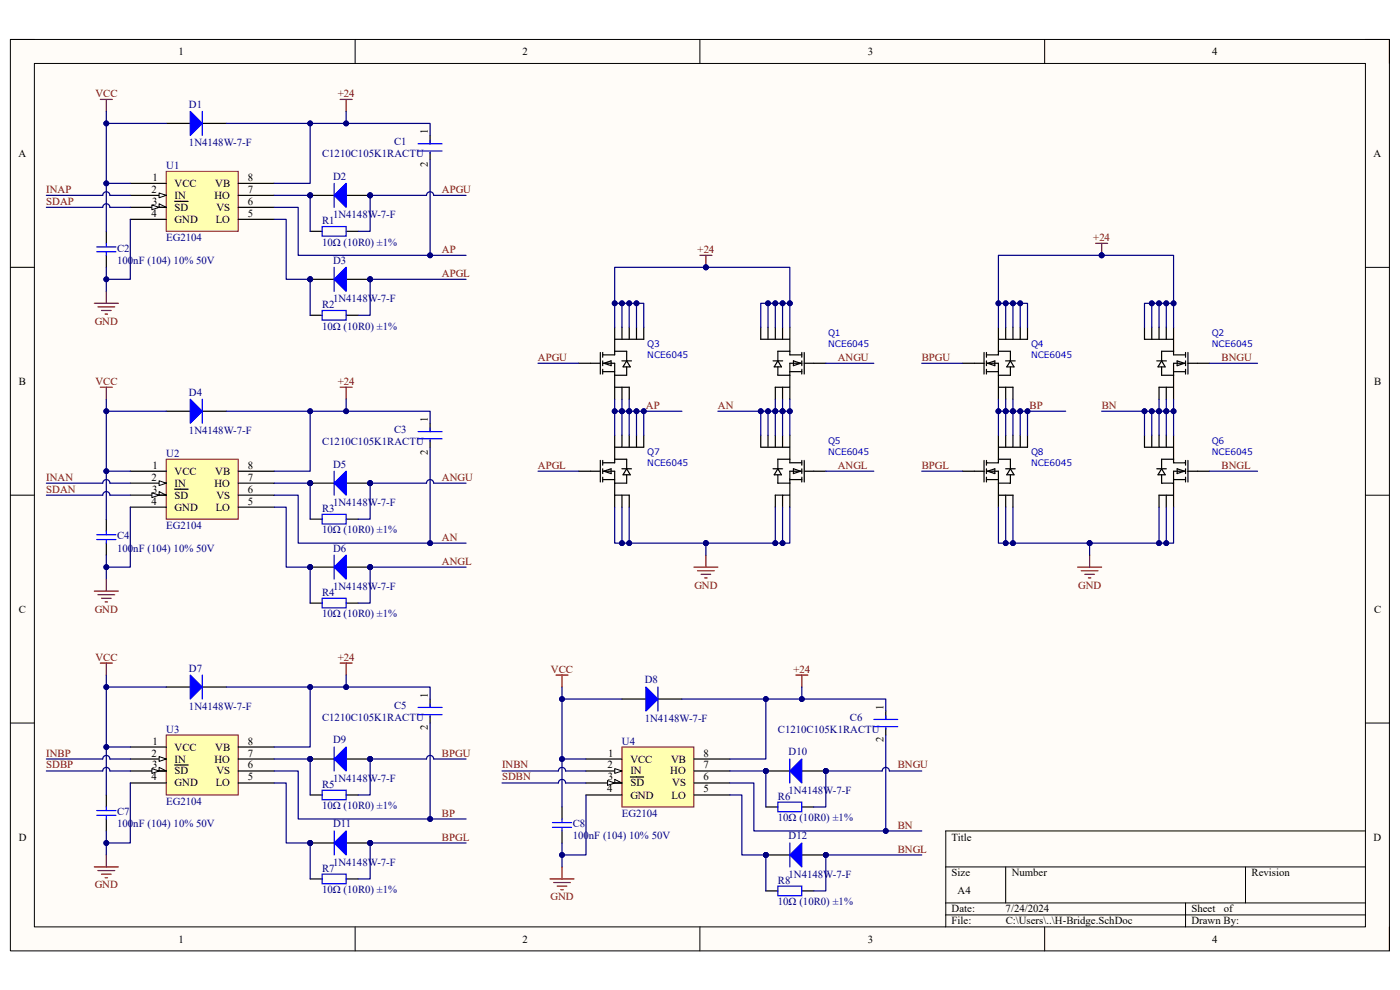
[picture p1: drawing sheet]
<svg xmlns="http://www.w3.org/2000/svg" width="297mm" height="210mm" viewBox="0 0 297 210" stroke-linecap="round" stroke-linejoin="round" font-family="sans-serif">
<defs><g id="words">
<g font-size="2.3">
<text x="37.9" y="11.7">1</text>
<text x="110.9" y="11.7">2</text>
<text x="184.1" y="11.7">3</text>
<text x="257.1" y="11.7">4</text>
<text x="90.8" y="28.4" transform="rotate(-90 90.8 28.4)">1</text>
<text x="3.9" y="33.3">A</text>
<text x="90.8" y="35.4" transform="rotate(-90 90.8 35.4)">2</text>
<text x="291.4" y="33.3">A</text>
<text x="32.2" y="40.9">2</text>
<text x="32.4" y="38.4">1</text>
<text x="37" y="39.7">VCC</text>
<text x="45.7" y="39.7">VB</text>
<text x="52.6" y="40.9">7</text>
<text x="52.6" y="38.4">8</text>
<text x="32.2" y="46">4</text>
<text x="32.3" y="43.5">3</text>
<text x="37" y="42.2">IN</text>
<text x="37" y="44.7">SD</text>
<text x="37" y="47.3">GND</text>
<text x="45.5" y="42.2">HO</text>
<text x="45.8" y="47.3">LO</text>
<text x="45.9" y="44.7">VS</text>
<text x="52.6" y="46">5</text>
<text x="52.6" y="43.5">6</text>
<text x="4" y="81.6">B</text>
<text x="291.5" y="81.6">B</text>
<text x="90.8" y="89.5" transform="rotate(-90 90.8 89.5)">1</text>
<text x="32.2" y="102">2</text>
<text x="32.4" y="99.4">1</text>
<text x="37" y="100.7">VCC</text>
<text x="45.7" y="100.7">VB</text>
<text x="52.6" y="102">7</text>
<text x="52.6" y="99.4">8</text>
<text x="90.8" y="96.4" transform="rotate(-90 90.8 96.4)">2</text>
<text x="32.2" y="107.1">4</text>
<text x="32.3" y="104.5">3</text>
<text x="37" y="103.3">IN</text>
<text x="37" y="105.8">SD</text>
<text x="45.5" y="103.3">HO</text>
<text x="45.9" y="105.8">VS</text>
<text x="52.6" y="107.1">5</text>
<text x="52.6" y="104.5">6</text>
<text x="37" y="108.3">GND</text>
<text x="45.8" y="108.3">LO</text>
<text x="4" y="130">C</text>
<text x="291.5" y="130">C</text>
<text x="90.8" y="148" transform="rotate(-90 90.8 148)">1</text>
<text x="90.8" y="154.9" transform="rotate(-90 90.8 154.9)">2</text>
<text x="187.4" y="150.6" transform="rotate(-90 187.4 150.6)">1</text>
<text x="32.2" y="160.5">2</text>
<text x="32.4" y="157.9">1</text>
<text x="37" y="159.2">VCC</text>
<text x="37" y="161.8">IN</text>
<text x="45.5" y="161.8">HO</text>
<text x="45.7" y="159.2">VB</text>
<text x="52.6" y="160.5">7</text>
<text x="52.6" y="157.9">8</text>
<text x="129" y="160.5">1</text>
<text x="133.7" y="161.8">VCC</text>
<text x="142.4" y="161.8">VB</text>
<text x="149.2" y="160.5">8</text>
<text x="187.4" y="157.5" transform="rotate(-90 187.4 157.5)">2</text>
<text x="32.2" y="165.6">4</text>
<text x="32.3" y="163">3</text>
<text x="37" y="164.3">SD</text>
<text x="37" y="166.8">GND</text>
<text x="45.8" y="166.8">LO</text>
<text x="45.9" y="164.3">VS</text>
<text x="52.6" y="165.6">5</text>
<text x="52.6" y="163">6</text>
<text x="128.9" y="163">2</text>
<text x="128.9" y="165.6">3</text>
<text x="133.7" y="164.3">IN</text>
<text x="133.7" y="166.8">SD</text>
<text x="142.2" y="164.3">HO</text>
<text x="142.6" y="166.8">VS</text>
<text x="149.2" y="165.6">6</text>
<text x="149.2" y="163">7</text>
<text x="128.8" y="168.1">4</text>
<text x="133.7" y="169.4">GND</text>
<text x="142.5" y="169.4">LO</text>
<text x="149.2" y="168.1">5</text>
<text x="4" y="178.3">D</text>
<text x="201.9" y="178.3">Title</text>
<text x="291.4" y="178.3">D</text>
<text x="201.9" y="185.9">Size</text>
<text x="214.6" y="185.9">Number</text>
<text x="265.5" y="185.9">Revision</text>
<text x="203.2" y="189.7">A4</text>
<text x="201.9" y="193.5">Date:</text>
<text x="201.9" y="196.1">File:</text>
<text x="213.3" y="193.5">7/24/2024</text>
<text x="213.4" y="196.1">C:\Users\..\H-Bridge.SchDoc</text>
<text x="252.8" y="196.1">Drawn By:</text>
<text x="252.8" y="193.5">Sheet</text>
<text x="259.6" y="193.5">of</text>
<text x="37.9" y="199.9">1</text>
<text x="110.9" y="199.9">2</text>
<text x="184.1" y="199.9">3</text>
<text x="257.1" y="199.9">4</text>
</g>
<g font-size="2.3" fill="#800000">
<text x="20.2" y="20.6">VCC</text>
<text x="71.7" y="20.6">+24</text>
<text x="9.8" y="40.9">INAP</text>
<text x="93.8" y="40.9">APGU</text>
<text x="9.8" y="43.5">SDAP</text>
<text x="93.8" y="53.6">AP</text>
<text x="148" y="53.6">+24</text>
<text x="231.9" y="51.1">+24</text>
<text x="93.8" y="58.7">APGL</text>
<text x="20.1" y="68.9">GND</text>
<text x="114.1" y="76.5">APGU</text>
<text x="177.8" y="76.5">ANGU</text>
<text x="195.5" y="76.5">BPGU</text>
<text x="259.2" y="76.5">BNGU</text>
<text x="20.2" y="81.6">VCC</text>
<text x="71.7" y="81.6">+24</text>
<text x="137" y="86.7">AP</text>
<text x="152.3" y="86.7">AN</text>
<text x="218.4" y="86.7">BP</text>
<text x="233.7" y="86.7">BN</text>
<text x="9.8" y="102">INAN</text>
<text x="93.8" y="102">ANGU</text>
<text x="114.1" y="99.4">APGL</text>
<text x="177.8" y="99.4">ANGL</text>
<text x="195.5" y="99.4">BPGL</text>
<text x="259.2" y="99.4">BNGL</text>
<text x="9.8" y="104.5">SDAN</text>
<text x="93.8" y="114.7">AN</text>
<text x="93.8" y="119.8">ANGL</text>
<text x="147.3" y="124.9">GND</text>
<text x="228.7" y="124.9">GND</text>
<text x="20.1" y="130">GND</text>
<text x="20.2" y="140.1">VCC</text>
<text x="71.7" y="140.1">+24</text>
<text x="116.9" y="142.7">VCC</text>
<text x="168.4" y="142.7">+24</text>
<text x="9.8" y="160.5">INBP</text>
<text x="93.8" y="160.5">BPGU</text>
<text x="9.8" y="163">SDBP</text>
<text x="106.5" y="163">INBN</text>
<text x="106.5" y="165.6">SDBN</text>
<text x="190.5" y="163">BNGU</text>
<text x="93.8" y="173.2">BP</text>
<text x="93.8" y="178.3">BPGL</text>
<text x="190.5" y="175.8">BN</text>
<text x="190.5" y="180.8">BNGL</text>
<text x="20.1" y="188.5">GND</text>
<text x="116.8" y="191">GND</text>
</g>
<g font-size="2.3" fill="#000080">
<text x="40.1" y="22.9">D1</text>
<text x="35.3" y="35.9">U1</text>
<text x="40.1" y="31">1N4148W-7-F</text>
<text x="68.3" y="33.3">C1210C105K1RACTU</text>
<text x="83.6" y="30.7">C1</text>
<text x="70.7" y="38.1">D2</text>
<text x="68.3" y="47.5">R1</text>
<text x="70.7" y="46.3">1N4148W-7-F</text>
<text x="24.8" y="53.4">C2</text>
<text x="35.3" y="51.1">EG2104</text>
<text x="68.3" y="52.1">10Ω (10R0) ±1%</text>
<text x="24.8" y="55.9">100nF (104) 10% 50V</text>
<text x="70.7" y="55.9">D3</text>
<text x="68.3" y="65.4">R2</text>
<text x="70.7" y="64.1">1N4148W-7-F</text>
<text x="68.3" y="69.9">10Ω (10R0) ±1%</text>
<text x="40.1" y="83.9">D4</text>
<text x="40.1" y="92.1">1N4148W-7-F</text>
<text x="68.3" y="94.4">C1210C105K1RACTU</text>
<text x="83.6" y="91.8">C3</text>
<text x="35.3" y="96.9">U2</text>
<text x="70.7" y="99.2">D5</text>
<text x="70.7" y="107.3">1N4148W-7-F</text>
<text x="35.3" y="112.1">EG2104</text>
<text x="68.3" y="108.6">R3</text>
<text x="68.3" y="113.2">10Ω (10R0) ±1%</text>
<text x="24.8" y="114.4">C4</text>
<text x="24.8" y="117">100nF (104) 10% 50V</text>
<text x="70.7" y="117">D6</text>
<text x="70.7" y="125.1">1N4148W-7-F</text>
<text x="68.3" y="126.4">R4</text>
<text x="68.3" y="131">10Ω (10R0) ±1%</text>
<text x="40.1" y="142.5">D7</text>
<text x="136.8" y="145">D8</text>
<text x="35.3" y="155.4">U3</text>
<text x="40.1" y="150.6">1N4148W-7-F</text>
<text x="68.3" y="152.9">C1210C105K1RACTU</text>
<text x="83.6" y="150.3">C5</text>
<text x="136.8" y="153.1">1N4148W-7-F</text>
<text x="165" y="155.4">C1210C105K1RACTU</text>
<text x="180.3" y="152.9">C6</text>
<text x="70.7" y="157.7">D9</text>
<text x="132" y="157.9">U4</text>
<text x="167.3" y="160.2">D10</text>
<text x="68.3" y="167.1">R5</text>
<text x="70.7" y="165.8">1N4148W-7-F</text>
<text x="24.8" y="173">C7</text>
<text x="35.3" y="170.7">EG2104</text>
<text x="68.3" y="171.7">10Ω (10R0) ±1%</text>
<text x="132" y="173.2">EG2104</text>
<text x="165" y="169.7">R6</text>
<text x="167.3" y="168.4">1N4148W-7-F</text>
<text x="24.8" y="175.5">100nF (104) 10% 50V</text>
<text x="70.7" y="175.5">D11</text>
<text x="121.5" y="175.5">C8</text>
<text x="121.5" y="178.1">100nF (104) 10% 50V</text>
<text x="165" y="174.2">10Ω (10R0) ±1%</text>
<text x="167.3" y="178.1">D12</text>
<text x="68.3" y="184.9">R7</text>
<text x="70.7" y="183.6">1N4148W-7-F</text>
<text x="68.3" y="189.5">10Ω (10R0) ±1%</text>
<text x="165" y="187.5">R8</text>
<text x="167.3" y="186.2">1N4148W-7-F</text>
<text x="165" y="192">10Ω (10R0) ±1%</text>
</g>
<g font-size="1.9" fill="#00f">
<text x="175.7" y="71.3">Q1</text>
<text x="257.1" y="71.3">Q2</text>
<text x="137.3" y="73.6">Q3</text>
<text x="137.3" y="75.9">NCE6045</text>
<text x="175.7" y="73.6">NCE6045</text>
<text x="218.7" y="73.6">Q4</text>
<text x="218.7" y="75.9">NCE6045</text>
<text x="257.1" y="73.6">NCE6045</text>
<text x="175.7" y="94.2">Q5</text>
<text x="257.1" y="94.2">Q6</text>
<text x="137.3" y="96.5">Q7</text>
<text x="137.3" y="98.8">NCE6045</text>
<text x="175.7" y="96.5">NCE6045</text>
<text x="218.7" y="96.5">Q8</text>
<text x="218.7" y="98.8">NCE6045</text>
<text x="257.1" y="96.5">NCE6045</text>
</g>
</g></defs>
<path d="M2.2 8.4h292.6v193.3h-292.6z" fill-rule="evenodd" fill="#fffcf8"/>
<path d="M2.2 8.4h292.6v193.3h-292.6z" fill="none" stroke="#000" stroke-width=".21"/>
<path d="M7.3 13.5h282.4v183.1h-282.4z" fill-rule="evenodd" fill="#fffcf8"/>
<g fill="none" stroke="#000" stroke-width=".21">
<path d="M2.2 8.4h5.1M7.3 13.5h282.4v183.1h-282.4zM75.3 8.4v5.1M148.5 8.4v5.1M221.6 8.4v5.1M289.7 8.4h5.1v5.1M2.2 56.7h5.1M289.7 56.7h5.1M2.2 105h5.1M289.7 105.1h5.1M2.2 153.4h5.1M289.7 153.4h5.1"/>
<path d="M289.7 176.3h-89.1v20.3M75.3 196.6v5.1M148.5 196.6v5.1M200.6 183.9h89.1M200.6 191.5h89.1M200.6 194.1h89.1M213.4 183.9v7.6M221.6 196.6v5.1M251.5 191.5v5.1M264.2 183.9v7.6M294.8 196.6v5.1"/>
</g>
<g fill="none" stroke="#000" stroke-width=".25">
<path d="M122.8 100h4.6M127.4 97.7v4.5M127.9 100h2.5v7.6M127.9 97.7v1M127.9 99.4v1.1M128.1 100l1.5-.6v1.1zM130.4 92.3v5.9h-2.5M130.4 97.4h2.5v2M131.9 99.4h2.1M131.9 92.3v2.6M132.9 99.4l.8 1.3h-1.5zM133.5 92.3v2.6"/>
<path d="M135 92.3v2.6M136.6 92.3v2.6h-6.1M161.4 92.3v2.6h6.1M162.9 92.3v2.6M164 99.4h2M164.5 92.3v2.6M165 99.4l.8 1.3h-1.5zM166 92.3v2.6M167.6 92.3v5.9h2.5M167.6 97.4h-2.6v2M168.3 99.4l1.6 .6-1.6 .5zM170.1 100h-2.5v7.6"/>
<path d="M170.1 97.7v1M170.1 99.4v1.1M170.6 100h4.6M170.6 97.7v4.5M127.9 101.7h2.5M127.9 101.2v1M130.5 105h3v2.6M131.9 105v2.6M132.9 100.7v1.8h-2.5M165 100.7v1.8h2.6M166 105v2.6M167.5 105h-3.1l.1 2.6"/>
<path d="M167.6 101.7h2.5M170.1 101.2v1"/>
</g>
<path d="M148.5 54.2h2.5M149.8 54.2v2.5M149.8 117.8v2.5M147.2 120.3h5.1M148 121.1h3.5M148.7 121.8h2.1M149.5 122.6h.5" fill="none" stroke="#800000" stroke-width=".25"/>
<circle cx="149.8" cy="56.7" r=".51" fill="#000080"/>
<circle cx="149.8" cy="56.7" r=".51" fill="none" stroke="#000080" stroke-width=".21"/>
<g fill="none" stroke="#000" stroke-width=".25">
<path d="M122.8 77.1h4.6M127.4 74.8v4.5M127.9 77.1h2.5v7.6M127.9 78.8h2.5M127.9 74.8v1M127.9 76.6v1M127.9 78.3v1M128.1 77.1l1.5-.5v1zM130.4 69.4v5.9h-2.5M130.4 74.5h2.5v2.1M131.9 76.6h2.1M131.9 69.4v2.6"/>
<path d="M132.9 76.6l.8 1.2h-1.5zM132.9 77.8v1.8h-2.5M133.5 69.4v2.6M135 69.4v2.6M136.6 69.4v2.6h-6.1M161.4 69.4v2.6h6.1M162.9 69.4v2.6M164 76.6h2M164.5 69.4v2.6M165 76.6l.8 1.2h-1.5zM165 77.8v1.8h2.6M166 69.4v2.6"/>
<path d="M167.6 69.4v5.9h2.5M167.6 74.5h-2.6v2.1M167.6 78.8h2.5M168.3 76.6l1.6 .5-1.6 .5zM170.1 77.1h-2.5v7.6M170.1 74.8v1M170.1 76.6v1M170.1 78.3v1M170.6 77.1h4.6M170.6 74.8v4.5M130.5 82.1h3v2.6M131.9 82.1v2.6"/>
<path d="M166 82.1v2.6M167.5 82.1h-3.1l.1 2.6M204.2 100h4.6M208.8 97.7v4.5M209.3 100h2.5v7.6M209.3 97.7v1M209.3 99.5v1M209.5 100l1.6-.5v1zM211.8 92.3v5.9h-2.5M211.8 97.4h2.6v2.1M213.3 99.5h2.1M213.4 92.3v2.6"/>
<path d="M214.4 99.5l.7 1.2h-1.5zM214.9 92.3v2.6M216.4 92.3v2.6M218 92.3v2.6h-6.1M242.8 92.3v2.6h6.1M244.3 92.3v2.6M245.4 99.5h2M245.9 92.3v2.6M246.4 99.5l.8 1.2h-1.5zM247.4 92.3v2.6M249 92.3v5.9h2.5M249 97.4h-2.6v2.1"/>
<path d="M249.7 99.5l1.6 .5-1.6 .5zM251.5 100h-2.5v7.6M251.5 97.7v1M251.5 99.5v1M252 100h4.6M252 97.7v4.5M209.3 101.7h2.5M209.3 101.2v1M211.9 105.1h3v2.5M213.4 105.1v2.5M214.4 100.7v1.8h-2.6M246.4 100.7v1.8h2.6"/>
<path d="M247.4 105.1v2.5M248.9 105.1h-3v2.5M249 101.7h2.5M251.5 101.2v1"/>
</g>
<path d="M232.4 51.6h2.6M233.7 51.6v2.6M231.2 117.8v2.5M228.6 120.3h5.1M229.4 121.1h3.5M230.1 121.8h2.1M230.9 122.6h.5" fill="none" stroke="#800000" stroke-width=".25"/>
<circle cx="233.7" cy="54.2" r=".51" fill="#000080"/>
<circle cx="233.7" cy="54.2" r=".51" fill="none" stroke="#000080" stroke-width=".21"/>
<g fill="none" stroke="#000" stroke-width=".25">
<path d="M204.2 77.1h4.6M208.8 74.8v4.6M209.3 77.1h2.5v7.6M209.3 78.8h2.5M209.3 74.8v1M209.3 76.6v1M209.3 78.3v1.1M209.5 77.1l1.6-.5v1zM211.8 69.4v5.9h-2.5M211.8 74.5h2.6v2.1M213.3 76.6h2.1M213.4 69.4v2.6"/>
<path d="M214.4 76.6l.7 1.2h-1.5zM214.4 77.8v1.8h-2.6M214.9 69.4v2.6M216.4 69.4v2.6M218 69.4v2.6h-6.1M242.8 69.4v2.6h6.1M244.3 69.4v2.6M245.4 76.6h2M245.9 69.4v2.6M246.4 76.6l.8 1.2h-1.5zM246.4 77.8v1.8h2.6M247.4 69.4v2.6"/>
<path d="M249 69.4v5.9h2.5M249 74.5h-2.6v2.1M249 78.8h2.5M249.7 76.6l1.6 .5-1.6 .5zM251.5 77.1h-2.5v7.6M251.5 74.8v1M251.5 76.6v1M251.5 78.3v1.1M252 77.1h4.6M252 74.8v4.6M211.9 82.1h3v2.6M213.4 82.1v2.6"/>
<path d="M247.4 82.1v2.6M248.9 82.1h-3v2.6"/>
</g>
<path d="M35.3 36.4h15.2v12.7h-15.2z" fill-rule="evenodd" fill="#ffffb0"/>
<path d="M35.3 36.4h15.2v12.7h-15.2z" fill="none" stroke="#800000" stroke-width=".21"/>
<path d="M27.6 38.9h7.7M27.6 41.4h7.7" fill="none" stroke="#000" stroke-width=".25"/>
<path d="M33.7 40.9l1.6 .5-1.6 .6z" fill="#f8fcff"/>
<path d="M33.7 40.9l1.6 .5-1.6 .6zM33.7 43.2l1.6 .8h-1.6z" fill="none" stroke="#000" stroke-width=".21"/>
<path d="M27.6 44h7.7" fill="none" stroke="#000" stroke-width=".25"/>
<path d="M32.2 43.5l1.5 .5-1.5 .5z" fill="#f8fcff"/>
<path d="M32.2 43.5l1.5 .5-1.5 .5z" fill="none" stroke="#000" stroke-width=".21"/>
<path d="M35.3 26.2h5.1M42.9 26.2h5.1M50.5 38.9h7.7M27.6 46.5h7.7M37.1 42.7h2.8M50.5 46.5h7.7M50.5 44h7.7M50.5 41.4h7.7" fill="none" stroke="#000" stroke-width=".25"/>
<path d="M21.3 21.1h2.5M22.6 21.1v2.5" fill="none" stroke="#800000" stroke-width=".25"/>
<path d="M40.4 23.6l2.5 2.6-2.5 2.5z" fill="#00f"/>
<path d="M40.4 23.6l2.5 2.6-2.5 2.5zM42.9 23.6v5.1M20.5 52.4h4.1M20.5 53.4h4.1M22.6 51.6v.8M22.6 53.4v.8" fill="none" stroke="#00f" stroke-width=".25"/>
<path d="M22.6 49.1v2.5M22.6 54.2v2.5" fill="none" stroke="#000" stroke-width=".25"/>
<path d="M72.2 21.1h2.5M73.4 21.1v2.5M20 64.3h5.1M20.8 65.1h3.5M21.5 65.9h2.1M22.3 66.6h.5M22.6 61.8v2.5" fill="none" stroke="#800000" stroke-width=".25"/>
<circle cx="78.5" cy="41.4" r=".51" fill="#000080"/>
<circle cx="78.5" cy="41.4" r=".51" fill="none" stroke="#000080" stroke-width=".21"/>
<circle cx="65.8" cy="41.4" r=".51" fill="#000080"/>
<circle cx="65.8" cy="41.4" r=".51" fill="none" stroke="#000080" stroke-width=".21"/>
<path d="M73.4 41.4h5.1" fill="none" stroke="#000" stroke-width=".25"/>
<circle cx="78.5" cy="41.4" r=".51" fill="#000080"/>
<circle cx="78.5" cy="41.4" r=".51" fill="none" stroke="#000080" stroke-width=".21"/>
<path d="M65.8 41.4h5.1" fill="none" stroke="#000" stroke-width=".25"/>
<circle cx="65.8" cy="41.4" r=".51" fill="#000080"/>
<circle cx="65.8" cy="41.4" r=".51" fill="none" stroke="#000080" stroke-width=".21"/>
<path d="M70.9 41.4l2.5-2.5v5.1z" fill="#00f"/>
<path d="M70.9 38.9v5.1M70.9 41.4l2.5-2.5v5.1z" fill="none" stroke="#00f" stroke-width=".25"/>
<circle cx="78.5" cy="59.3" r=".51" fill="#000080"/>
<circle cx="78.5" cy="59.3" r=".51" fill="none" stroke="#000080" stroke-width=".21"/>
<circle cx="65.8" cy="59.3" r=".51" fill="#000080"/>
<circle cx="65.8" cy="59.3" r=".51" fill="none" stroke="#000080" stroke-width=".21"/>
<path d="M73.4 59.3h5.1" fill="none" stroke="#000" stroke-width=".25"/>
<circle cx="78.5" cy="59.3" r=".51" fill="#000080"/>
<circle cx="78.5" cy="59.3" r=".51" fill="none" stroke="#000080" stroke-width=".21"/>
<path d="M65.8 59.3h5.1" fill="none" stroke="#000" stroke-width=".25"/>
<circle cx="65.8" cy="59.3" r=".51" fill="#000080"/>
<circle cx="65.8" cy="59.3" r=".51" fill="none" stroke="#000080" stroke-width=".21"/>
<path d="M70.9 59.3l2.5-2.6v5.1z" fill="#00f"/>
<path d="M88.7 30.5h5.1M88.7 32h5.1M91.2 29.7v.8M91.2 32.3v.2M68.3 48.1h5.1v2h-5.1zM70.9 59.3l2.5-2.6v5.1zM70.9 56.7v5.1M68.3 65.9h5.1v2h-5.1z" fill="none" stroke="#00f" stroke-width=".25"/>
<path d="M91.2 28.7v1.8M91.2 32.3v1.5M65.8 49.1h2.5M73.4 49.1h2.6M65.8 66.9h2.5M73.4 66.9h2.6" fill="none" stroke="#000" stroke-width=".25"/>
<path d="M35.3 97.4h15.2v12.7h-15.2z" fill-rule="evenodd" fill="#ffffb0"/>
<path d="M35.3 97.4h15.2v12.7h-15.2z" fill="none" stroke="#800000" stroke-width=".21"/>
<path d="M27.6 100h7.7M27.6 102.5h7.7" fill="none" stroke="#000" stroke-width=".25"/>
<path d="M33.8 102l1.5 .5-1.5 .5z" fill="#f8fcff"/>
<path d="M33.8 102l1.5 .5-1.5 .5zM33.8 104.3l1.5 .7h-1.5z" fill="none" stroke="#000" stroke-width=".21"/>
<path d="M27.6 105h7.7" fill="none" stroke="#000" stroke-width=".25"/>
<path d="M32.2 104.5l1.6 .5-1.6 .6z" fill="#f8fcff"/>
<path d="M32.2 104.5l1.6 .5-1.6 .6z" fill="none" stroke="#000" stroke-width=".21"/>
<path d="M35.3 87.2h5.1M42.9 87.2h5.1M50.5 100h7.7M27.6 107.6h7.7M37.1 103.8h2.8M50.5 107.6h7.7M50.5 105h7.7M50.5 102.5h7.7" fill="none" stroke="#000" stroke-width=".25"/>
<path d="M21.3 82.1h2.5M22.6 82.1v2.6" fill="none" stroke="#800000" stroke-width=".25"/>
<path d="M40.4 84.7l2.5 2.5-2.5 2.6z" fill="#00f"/>
<path d="M40.4 84.7l2.5 2.5-2.5 2.6zM42.9 84.7v5.1M20.5 113.4h4.1M20.5 114.5h4.1M22.6 112.7v.7M22.6 114.5v.7" fill="none" stroke="#00f" stroke-width=".25"/>
<path d="M22.6 110.1v2.6M22.6 115.2v2.6" fill="none" stroke="#000" stroke-width=".25"/>
<path d="M72.2 82.1h2.5M73.4 82.1v2.6M20 125.4h5.1M20.8 126.2h3.5M21.5 126.9h2.1M22.3 127.7h.5M22.6 122.9v2.5" fill="none" stroke="#800000" stroke-width=".25"/>
<circle cx="78.5" cy="102.5" r=".51" fill="#000080"/>
<circle cx="78.5" cy="102.5" r=".51" fill="none" stroke="#000080" stroke-width=".21"/>
<circle cx="65.8" cy="102.5" r=".51" fill="#000080"/>
<circle cx="65.8" cy="102.5" r=".51" fill="none" stroke="#000080" stroke-width=".21"/>
<path d="M73.4 102.5h5.1" fill="none" stroke="#000" stroke-width=".25"/>
<circle cx="78.5" cy="102.5" r=".51" fill="#000080"/>
<circle cx="78.5" cy="102.5" r=".51" fill="none" stroke="#000080" stroke-width=".21"/>
<path d="M65.8 102.5h5.1" fill="none" stroke="#000" stroke-width=".25"/>
<circle cx="65.8" cy="102.5" r=".51" fill="#000080"/>
<circle cx="65.8" cy="102.5" r=".51" fill="none" stroke="#000080" stroke-width=".21"/>
<path d="M70.9 102.5l2.5-2.5v5z" fill="#00f"/>
<path d="M70.9 100v5M70.9 102.5l2.5-2.5v5z" fill="none" stroke="#00f" stroke-width=".25"/>
<circle cx="78.5" cy="120.3" r=".51" fill="#000080"/>
<circle cx="78.5" cy="120.3" r=".51" fill="none" stroke="#000080" stroke-width=".21"/>
<circle cx="65.8" cy="120.3" r=".51" fill="#000080"/>
<circle cx="65.8" cy="120.3" r=".51" fill="none" stroke="#000080" stroke-width=".21"/>
<path d="M73.4 120.3h5.1" fill="none" stroke="#000" stroke-width=".25"/>
<circle cx="78.5" cy="120.3" r=".51" fill="#000080"/>
<circle cx="78.5" cy="120.3" r=".51" fill="none" stroke="#000080" stroke-width=".21"/>
<path d="M65.8 120.3h5.1" fill="none" stroke="#000" stroke-width=".25"/>
<circle cx="65.8" cy="120.3" r=".51" fill="#000080"/>
<circle cx="65.8" cy="120.3" r=".51" fill="none" stroke="#000080" stroke-width=".21"/>
<path d="M70.9 120.3l2.5-2.5v5.1z" fill="#00f"/>
<path d="M88.7 91.6h5.1M88.7 93.1h5.1M91.2 90.8v.8M91.2 93.3v.3M68.3 109.1h5.1v2.1h-5.1zM70.9 117.8v5.1M68.3 126.9h5.1v2.1h-5.1zM70.9 120.3l2.5-2.5v5.1z" fill="none" stroke="#00f" stroke-width=".25"/>
<path d="M91.2 89.8v1.8M91.2 93.3v1.6M65.8 110.1h2.5M73.4 110.1h2.6M65.8 127.9h2.5M73.4 127.9h2.6" fill="none" stroke="#000" stroke-width=".25"/>
<path d="M35.3 155.9h15.2v12.7h-15.2z" fill-rule="evenodd" fill="#ffffb0"/>
<path d="M35.3 155.9h15.2v12.7h-15.2z" fill="none" stroke="#800000" stroke-width=".21"/>
<path d="M27.6 158.5h7.7M27.6 161h7.7" fill="none" stroke="#000" stroke-width=".25"/>
<path d="M33.8 160.5l1.5 .5-1.5 .5z" fill="#f8fcff"/>
<path d="M33.8 160.5l1.5 .5-1.5 .5zM33.8 162.8l1.5 .8h-1.5z" fill="none" stroke="#000" stroke-width=".21"/>
<path d="M27.6 163.6h7.7" fill="none" stroke="#000" stroke-width=".25"/>
<path d="M32.2 163l1.6 .6-1.6 .5z" fill="#f8fcff"/>
<path d="M32.2 163l1.6 .6-1.6 .5z" fill="none" stroke="#000" stroke-width=".21"/>
<path d="M35.3 145.7h5.1M42.9 145.7h5.1M50.5 158.5h7.7M27.6 166.1h7.7M37.1 162.3h2.8M50.5 166.1h7.7M50.5 163.6h7.7M50.5 161h7.7" fill="none" stroke="#000" stroke-width=".25"/>
<path d="M21.3 140.7h2.5M22.6 140.7v2.5" fill="none" stroke="#800000" stroke-width=".25"/>
<path d="M40.4 143.2l2.5 2.5-2.5 2.6z" fill="#00f"/>
<path d="M40.4 143.2l2.5 2.5-2.5 2.6zM42.9 143.2v5.1M20.5 172h4.1M20.5 173h4.1M22.6 171.2v.8M22.6 173v.7" fill="none" stroke="#00f" stroke-width=".25"/>
<path d="M22.6 168.6v2.6M22.6 173.7v2.6" fill="none" stroke="#000" stroke-width=".25"/>
<path d="M72.2 140.7h2.5M73.4 140.7v2.5M20 183.9h5.1M20.8 184.7h3.5M21.5 185.4h2.1M22.3 186.2h.5M22.6 181.4v2.5" fill="none" stroke="#800000" stroke-width=".25"/>
<circle cx="78.5" cy="161" r=".51" fill="#000080"/>
<circle cx="78.5" cy="161" r=".51" fill="none" stroke="#000080" stroke-width=".21"/>
<circle cx="65.8" cy="161" r=".51" fill="#000080"/>
<circle cx="65.8" cy="161" r=".51" fill="none" stroke="#000080" stroke-width=".21"/>
<path d="M73.4 161h5.1" fill="none" stroke="#000" stroke-width=".25"/>
<circle cx="78.5" cy="161" r=".51" fill="#000080"/>
<circle cx="78.5" cy="161" r=".51" fill="none" stroke="#000080" stroke-width=".21"/>
<path d="M65.8 161h5.1" fill="none" stroke="#000" stroke-width=".25"/>
<circle cx="65.8" cy="161" r=".51" fill="#000080"/>
<circle cx="65.8" cy="161" r=".51" fill="none" stroke="#000080" stroke-width=".21"/>
<path d="M70.9 161l2.5-2.5v5.1z" fill="#00f"/>
<path d="M70.9 158.5v5.1M70.9 161l2.5-2.5v5.1z" fill="none" stroke="#00f" stroke-width=".25"/>
<circle cx="78.5" cy="178.8" r=".51" fill="#000080"/>
<circle cx="78.5" cy="178.8" r=".51" fill="none" stroke="#000080" stroke-width=".21"/>
<circle cx="65.8" cy="178.8" r=".51" fill="#000080"/>
<circle cx="65.8" cy="178.8" r=".51" fill="none" stroke="#000080" stroke-width=".21"/>
<path d="M73.4 178.8h5.1" fill="none" stroke="#000" stroke-width=".25"/>
<circle cx="78.5" cy="178.8" r=".51" fill="#000080"/>
<circle cx="78.5" cy="178.8" r=".51" fill="none" stroke="#000080" stroke-width=".21"/>
<path d="M65.8 178.8h5.1" fill="none" stroke="#000" stroke-width=".25"/>
<circle cx="65.8" cy="178.8" r=".51" fill="#000080"/>
<circle cx="65.8" cy="178.8" r=".51" fill="none" stroke="#000080" stroke-width=".21"/>
<path d="M73.4 176.3v5.1l-2.5-2.6z" fill="#00f"/>
<path d="M88.7 150.1h5.1M88.7 151.6h5.1M91.2 149.3v.8M91.2 151.9v.2M68.3 167.6h5.1v2.1h-5.1zM70.9 176.3v5.1M73.4 176.3v5.1l-2.5-2.6zM68.3 185.4h5.1v2.1h-5.1z" fill="none" stroke="#00f" stroke-width=".25"/>
<path d="M91.2 148.3v1.8M91.2 151.9v1.5M65.8 168.6h2.5M73.4 168.6h2.6M65.8 186.5h2.5M73.4 186.5h2.6" fill="none" stroke="#000" stroke-width=".25"/>
<path d="M131.9 158.5h15.3v12.7h-15.3z" fill-rule="evenodd" fill="#ffffb0"/>
<path d="M131.9 158.5h15.3v12.7h-15.3z" fill="none" stroke="#800000" stroke-width=".21"/>
<path d="M124.3 161h7.6M124.3 163.6h7.6" fill="none" stroke="#000" stroke-width=".25"/>
<path d="M130.4 163l1.5 .6-1.5 .5z" fill="#f8fcff"/>
<path d="M130.4 163l1.5 .6-1.5 .5zM130.4 165.3l1.5 .8h-1.5z" fill="none" stroke="#000" stroke-width=".21"/>
<path d="M124.3 166.1h7.6" fill="none" stroke="#000" stroke-width=".25"/>
<path d="M128.9 165.6l1.5 .5-1.5 .5z" fill="#f8fcff"/>
<path d="M128.9 165.6l1.5 .5-1.5 .5z" fill="none" stroke="#000" stroke-width=".21"/>
<path d="M131.9 148.3h5.1M139.6 148.3h5.1M124.3 168.6h7.6M133.7 164.8h2.9M147.2 168.6h7.6M147.2 166.1h7.6M147.2 163.6h7.6M147.2 161h7.6" fill="none" stroke="#000" stroke-width=".25"/>
<path d="M118 143.2h2.5M119.2 143.2v2.5" fill="none" stroke="#800000" stroke-width=".25"/>
<path d="M137 145.7l2.6 2.6-2.6 2.5z" fill="#00f"/>
<path d="M137 145.7l2.6 2.6-2.6 2.5zM139.6 145.7v5.1M117.2 174.5h4.1M117.2 175.5h4.1M119.2 173.7v.8M119.2 175.5v.8" fill="none" stroke="#00f" stroke-width=".25"/>
<path d="M119.2 171.2v2.5M119.2 176.3v2.5" fill="none" stroke="#000" stroke-width=".25"/>
<path d="M168.8 143.2h2.6M170.1 143.2v2.5M116.7 186.5h5.1M117.5 187.2h3.5M118.2 188h2M119 188.7h.5M119.2 183.9v2.6" fill="none" stroke="#800000" stroke-width=".25"/>
<circle cx="175.2" cy="163.6" r=".51" fill="#000080"/>
<circle cx="175.2" cy="163.6" r=".51" fill="none" stroke="#000080" stroke-width=".21"/>
<circle cx="162.5" cy="163.6" r=".51" fill="#000080"/>
<circle cx="162.5" cy="163.6" r=".51" fill="none" stroke="#000080" stroke-width=".21"/>
<path d="M170.1 163.6h5.1" fill="none" stroke="#000" stroke-width=".25"/>
<circle cx="175.2" cy="163.6" r=".51" fill="#000080"/>
<circle cx="175.2" cy="163.6" r=".51" fill="none" stroke="#000080" stroke-width=".21"/>
<path d="M162.5 163.6h5.1" fill="none" stroke="#000" stroke-width=".25"/>
<circle cx="162.5" cy="163.6" r=".51" fill="#000080"/>
<circle cx="162.5" cy="163.6" r=".51" fill="none" stroke="#000080" stroke-width=".21"/>
<path d="M167.6 163.6l2.5-2.6v5.1z" fill="#00f"/>
<path d="M167.6 163.6l2.5-2.6v5.1zM167.6 161v5.1" fill="none" stroke="#00f" stroke-width=".25"/>
<circle cx="175.2" cy="181.4" r=".51" fill="#000080"/>
<circle cx="175.2" cy="181.4" r=".51" fill="none" stroke="#000080" stroke-width=".21"/>
<circle cx="162.5" cy="181.4" r=".51" fill="#000080"/>
<circle cx="162.5" cy="181.4" r=".51" fill="none" stroke="#000080" stroke-width=".21"/>
<path d="M170.1 181.4h5.1" fill="none" stroke="#000" stroke-width=".25"/>
<circle cx="175.2" cy="181.4" r=".51" fill="#000080"/>
<circle cx="175.2" cy="181.4" r=".51" fill="none" stroke="#000080" stroke-width=".21"/>
<path d="M162.5 181.4h5.1" fill="none" stroke="#000" stroke-width=".25"/>
<circle cx="162.5" cy="181.4" r=".51" fill="#000080"/>
<circle cx="162.5" cy="181.4" r=".51" fill="none" stroke="#000080" stroke-width=".21"/>
<path d="M167.6 181.4l2.5-2.6v5.1z" fill="#00f"/>
<path d="M185.4 152.6h5.1M185.4 154.1h5.1M187.9 151.9v.7M187.9 154.4v.3M165 170.2h5.1v2h-5.1zM167.6 178.8v5.1M165 188h5.1v2h-5.1zM167.6 181.4l2.5-2.6v5.1z" fill="none" stroke="#00f" stroke-width=".25"/>
<path d="M187.9 150.8v1.8M187.9 154.4v1.5M162.5 171.2h2.5M170.1 171.2h2.6M162.5 189h2.5M170.1 189h2.6" fill="none" stroke="#000" stroke-width=".25"/>
<path d="M167.6 107.6v7.6h-1.6" fill="none" stroke="#000080" stroke-width=".25"/>
<circle cx="166" cy="115.2" r=".51" fill="#000080"/>
<circle cx="166" cy="115.2" r=".51" fill="none" stroke="#000080" stroke-width=".21"/>
<path d="M149.8 115.2h14.7" fill="none" stroke="#000080" stroke-width=".25"/>
<circle cx="149.8" cy="115.2" r=".51" fill="#000080"/>
<circle cx="149.8" cy="115.2" r=".51" fill="none" stroke="#000080" stroke-width=".21"/>
<circle cx="164.5" cy="115.2" r=".51" fill="#000080"/>
<circle cx="164.5" cy="115.2" r=".51" fill="none" stroke="#000080" stroke-width=".21"/>
<path d="M131.9 107.6v7.6" fill="none" stroke="#000080" stroke-width=".25"/>
<circle cx="131.9" cy="115.2" r=".51" fill="#000080"/>
<circle cx="131.9" cy="115.2" r=".51" fill="none" stroke="#000080" stroke-width=".21"/>
<path d="M130.4 107.6v7.6h3.1" fill="none" stroke="#000080" stroke-width=".25"/>
<circle cx="131.9" cy="115.2" r=".51" fill="#000080"/>
<circle cx="131.9" cy="115.2" r=".51" fill="none" stroke="#000080" stroke-width=".21"/>
<circle cx="133.5" cy="115.2" r=".51" fill="#000080"/>
<circle cx="133.5" cy="115.2" r=".51" fill="none" stroke="#000080" stroke-width=".21"/>
<path d="M149.8 115.2v2.6" fill="none" stroke="#000080" stroke-width=".25"/>
<circle cx="149.8" cy="115.2" r=".51" fill="#000080"/>
<circle cx="149.8" cy="115.2" r=".51" fill="none" stroke="#000080" stroke-width=".21"/>
<path d="M133.5 107.6v7.6h16.3" fill="none" stroke="#000080" stroke-width=".25"/>
<circle cx="133.5" cy="115.2" r=".51" fill="#000080"/>
<circle cx="133.5" cy="115.2" r=".51" fill="none" stroke="#000080" stroke-width=".21"/>
<circle cx="149.8" cy="115.2" r=".51" fill="#000080"/>
<circle cx="149.8" cy="115.2" r=".51" fill="none" stroke="#000080" stroke-width=".21"/>
<path d="M164.5 107.6v7.6h1.5v-7.6" fill="none" stroke="#000080" stroke-width=".25"/>
<circle cx="164.5" cy="115.2" r=".51" fill="#000080"/>
<circle cx="164.5" cy="115.2" r=".51" fill="none" stroke="#000080" stroke-width=".21"/>
<circle cx="166" cy="115.2" r=".51" fill="#000080"/>
<circle cx="166" cy="115.2" r=".51" fill="none" stroke="#000080" stroke-width=".21"/>
<path d="M130.4 84.7v7.6" fill="none" stroke="#000080" stroke-width=".25"/>
<circle cx="130.4" cy="87.2" r=".51" fill="#000080"/>
<circle cx="130.4" cy="87.2" r=".51" fill="none" stroke="#000080" stroke-width=".21"/>
<path d="M131.9 84.7v7.6" fill="none" stroke="#000080" stroke-width=".25"/>
<circle cx="131.9" cy="87.2" r=".51" fill="#000080"/>
<circle cx="131.9" cy="87.2" r=".51" fill="none" stroke="#000080" stroke-width=".21"/>
<path d="M133.5 84.7v7.6" fill="none" stroke="#000080" stroke-width=".25"/>
<circle cx="133.5" cy="87.2" r=".51" fill="#000080"/>
<circle cx="133.5" cy="87.2" r=".51" fill="none" stroke="#000080" stroke-width=".21"/>
<path d="M133.5 87.2h1.5v5.1" fill="none" stroke="#000080" stroke-width=".25"/>
<circle cx="135" cy="87.2" r=".51" fill="#000080"/>
<circle cx="135" cy="87.2" r=".51" fill="none" stroke="#000080" stroke-width=".21"/>
<circle cx="133.5" cy="87.2" r=".51" fill="#000080"/>
<circle cx="133.5" cy="87.2" r=".51" fill="none" stroke="#000080" stroke-width=".21"/>
<path d="M135 87.2h1.6v5.1" fill="none" stroke="#000080" stroke-width=".25"/>
<circle cx="136.6" cy="87.2" r=".51" fill="#000080"/>
<circle cx="136.6" cy="87.2" r=".51" fill="none" stroke="#000080" stroke-width=".21"/>
<circle cx="135" cy="87.2" r=".51" fill="#000080"/>
<circle cx="135" cy="87.2" r=".51" fill="none" stroke="#000080" stroke-width=".21"/>
<path d="M167.6 84.7v7.6" fill="none" stroke="#000080" stroke-width=".25"/>
<circle cx="167.6" cy="87.2" r=".51" fill="#000080"/>
<circle cx="167.6" cy="87.2" r=".51" fill="none" stroke="#000080" stroke-width=".21"/>
<path d="M166 84.7v7.6" fill="none" stroke="#000080" stroke-width=".25"/>
<circle cx="166" cy="87.2" r=".51" fill="#000080"/>
<circle cx="166" cy="87.2" r=".51" fill="none" stroke="#000080" stroke-width=".21"/>
<path d="M164.5 84.7v7.6" fill="none" stroke="#000080" stroke-width=".25"/>
<circle cx="164.5" cy="87.2" r=".51" fill="#000080"/>
<circle cx="164.5" cy="87.2" r=".51" fill="none" stroke="#000080" stroke-width=".21"/>
<path d="M164.5 87.2h-1.6v5.1" fill="none" stroke="#000080" stroke-width=".25"/>
<circle cx="162.9" cy="87.2" r=".51" fill="#000080"/>
<circle cx="162.9" cy="87.2" r=".51" fill="none" stroke="#000080" stroke-width=".21"/>
<circle cx="164.5" cy="87.2" r=".51" fill="#000080"/>
<circle cx="164.5" cy="87.2" r=".51" fill="none" stroke="#000080" stroke-width=".21"/>
<path d="M162.9 87.2h-1.5v5.1" fill="none" stroke="#000080" stroke-width=".25"/>
<circle cx="161.4" cy="87.2" r=".51" fill="#000080"/>
<circle cx="161.4" cy="87.2" r=".51" fill="none" stroke="#000080" stroke-width=".21"/>
<circle cx="162.9" cy="87.2" r=".51" fill="#000080"/>
<circle cx="162.9" cy="87.2" r=".51" fill="none" stroke="#000080" stroke-width=".21"/>
<path d="M149.8 56.7h-19.4v12.7" fill="none" stroke="#000080" stroke-width=".25"/>
<circle cx="130.4" cy="64.3" r=".51" fill="#000080"/>
<circle cx="130.4" cy="64.3" r=".51" fill="none" stroke="#000080" stroke-width=".21"/>
<circle cx="149.8" cy="56.7" r=".51" fill="#000080"/>
<circle cx="149.8" cy="56.7" r=".51" fill="none" stroke="#000080" stroke-width=".21"/>
<path d="M130.4 64.3h1.5v5.1" fill="none" stroke="#000080" stroke-width=".25"/>
<circle cx="131.9" cy="64.3" r=".51" fill="#000080"/>
<circle cx="131.9" cy="64.3" r=".51" fill="none" stroke="#000080" stroke-width=".21"/>
<circle cx="130.4" cy="64.3" r=".51" fill="#000080"/>
<circle cx="130.4" cy="64.3" r=".51" fill="none" stroke="#000080" stroke-width=".21"/>
<path d="M131.9 64.3h1.6v5.1" fill="none" stroke="#000080" stroke-width=".25"/>
<circle cx="133.5" cy="64.3" r=".51" fill="#000080"/>
<circle cx="133.5" cy="64.3" r=".51" fill="none" stroke="#000080" stroke-width=".21"/>
<circle cx="131.9" cy="64.3" r=".51" fill="#000080"/>
<circle cx="131.9" cy="64.3" r=".51" fill="none" stroke="#000080" stroke-width=".21"/>
<path d="M133.5 64.3h1.5v5.1" fill="none" stroke="#000080" stroke-width=".25"/>
<circle cx="135" cy="64.3" r=".51" fill="#000080"/>
<circle cx="135" cy="64.3" r=".51" fill="none" stroke="#000080" stroke-width=".21"/>
<circle cx="133.5" cy="64.3" r=".51" fill="#000080"/>
<circle cx="133.5" cy="64.3" r=".51" fill="none" stroke="#000080" stroke-width=".21"/>
<path d="M135 64.3h1.6v5.1" fill="none" stroke="#000080" stroke-width=".25"/>
<circle cx="135" cy="64.3" r=".51" fill="#000080"/>
<circle cx="135" cy="64.3" r=".51" fill="none" stroke="#000080" stroke-width=".21"/>
<path d="M162.9 64.3h1.6" fill="none" stroke="#000080" stroke-width=".25"/>
<circle cx="162.9" cy="64.3" r=".51" fill="#000080"/>
<circle cx="162.9" cy="64.3" r=".51" fill="none" stroke="#000080" stroke-width=".21"/>
<circle cx="164.5" cy="64.3" r=".51" fill="#000080"/>
<circle cx="164.5" cy="64.3" r=".51" fill="none" stroke="#000080" stroke-width=".21"/>
<path d="M149.8 56.7h17.8v7.6h-1.6" fill="none" stroke="#000080" stroke-width=".25"/>
<circle cx="166" cy="64.3" r=".51" fill="#000080"/>
<circle cx="166" cy="64.3" r=".51" fill="none" stroke="#000080" stroke-width=".21"/>
<circle cx="167.6" cy="64.3" r=".51" fill="#000080"/>
<circle cx="167.6" cy="64.3" r=".51" fill="none" stroke="#000080" stroke-width=".21"/>
<circle cx="149.8" cy="56.7" r=".51" fill="#000080"/>
<circle cx="149.8" cy="56.7" r=".51" fill="none" stroke="#000080" stroke-width=".21"/>
<path d="M167.6 64.3v5.1" fill="none" stroke="#000080" stroke-width=".25"/>
<circle cx="167.6" cy="64.3" r=".51" fill="#000080"/>
<circle cx="167.6" cy="64.3" r=".51" fill="none" stroke="#000080" stroke-width=".21"/>
<path d="M249 107.6v7.6h-1.6" fill="none" stroke="#000080" stroke-width=".25"/>
<circle cx="247.4" cy="115.2" r=".51" fill="#000080"/>
<circle cx="247.4" cy="115.2" r=".51" fill="none" stroke="#000080" stroke-width=".21"/>
<path d="M231.2 115.2h14.7" fill="none" stroke="#000080" stroke-width=".25"/>
<circle cx="231.2" cy="115.2" r=".51" fill="#000080"/>
<circle cx="231.2" cy="115.2" r=".51" fill="none" stroke="#000080" stroke-width=".21"/>
<circle cx="245.9" cy="115.2" r=".51" fill="#000080"/>
<circle cx="245.9" cy="115.2" r=".51" fill="none" stroke="#000080" stroke-width=".21"/>
<path d="M213.4 107.6v7.6" fill="none" stroke="#000080" stroke-width=".25"/>
<circle cx="213.4" cy="115.2" r=".51" fill="#000080"/>
<circle cx="213.4" cy="115.2" r=".51" fill="none" stroke="#000080" stroke-width=".21"/>
<path d="M211.8 107.6v7.6h3.1" fill="none" stroke="#000080" stroke-width=".25"/>
<circle cx="213.4" cy="115.2" r=".51" fill="#000080"/>
<circle cx="213.4" cy="115.2" r=".51" fill="none" stroke="#000080" stroke-width=".21"/>
<circle cx="214.9" cy="115.2" r=".51" fill="#000080"/>
<circle cx="214.9" cy="115.2" r=".51" fill="none" stroke="#000080" stroke-width=".21"/>
<path d="M231.2 115.2v2.6" fill="none" stroke="#000080" stroke-width=".25"/>
<circle cx="231.2" cy="115.2" r=".51" fill="#000080"/>
<circle cx="231.2" cy="115.2" r=".51" fill="none" stroke="#000080" stroke-width=".21"/>
<path d="M214.9 107.6v7.6h16.3" fill="none" stroke="#000080" stroke-width=".25"/>
<circle cx="214.9" cy="115.2" r=".51" fill="#000080"/>
<circle cx="214.9" cy="115.2" r=".51" fill="none" stroke="#000080" stroke-width=".21"/>
<circle cx="231.2" cy="115.2" r=".51" fill="#000080"/>
<circle cx="231.2" cy="115.2" r=".51" fill="none" stroke="#000080" stroke-width=".21"/>
<path d="M245.9 107.6v7.6h1.5v-7.6" fill="none" stroke="#000080" stroke-width=".25"/>
<circle cx="245.9" cy="115.2" r=".51" fill="#000080"/>
<circle cx="245.9" cy="115.2" r=".51" fill="none" stroke="#000080" stroke-width=".21"/>
<circle cx="247.4" cy="115.2" r=".51" fill="#000080"/>
<circle cx="247.4" cy="115.2" r=".51" fill="none" stroke="#000080" stroke-width=".21"/>
<path d="M211.8 84.7v7.6" fill="none" stroke="#000080" stroke-width=".25"/>
<circle cx="211.8" cy="87.2" r=".51" fill="#000080"/>
<circle cx="211.8" cy="87.2" r=".51" fill="none" stroke="#000080" stroke-width=".21"/>
<path d="M213.4 84.7v7.6" fill="none" stroke="#000080" stroke-width=".25"/>
<circle cx="213.4" cy="87.2" r=".51" fill="#000080"/>
<circle cx="213.4" cy="87.2" r=".51" fill="none" stroke="#000080" stroke-width=".21"/>
<path d="M214.9 84.7v7.6" fill="none" stroke="#000080" stroke-width=".25"/>
<circle cx="214.9" cy="87.2" r=".51" fill="#000080"/>
<circle cx="214.9" cy="87.2" r=".51" fill="none" stroke="#000080" stroke-width=".21"/>
<path d="M214.9 87.2h1.5v5.1" fill="none" stroke="#000080" stroke-width=".25"/>
<circle cx="216.4" cy="87.2" r=".51" fill="#000080"/>
<circle cx="216.4" cy="87.2" r=".51" fill="none" stroke="#000080" stroke-width=".21"/>
<circle cx="214.9" cy="87.2" r=".51" fill="#000080"/>
<circle cx="214.9" cy="87.2" r=".51" fill="none" stroke="#000080" stroke-width=".21"/>
<path d="M216.4 87.2h1.6v5.1" fill="none" stroke="#000080" stroke-width=".25"/>
<circle cx="218" cy="87.2" r=".51" fill="#000080"/>
<circle cx="218" cy="87.2" r=".51" fill="none" stroke="#000080" stroke-width=".21"/>
<circle cx="216.4" cy="87.2" r=".51" fill="#000080"/>
<circle cx="216.4" cy="87.2" r=".51" fill="none" stroke="#000080" stroke-width=".21"/>
<path d="M249 84.7v7.6" fill="none" stroke="#000080" stroke-width=".25"/>
<circle cx="249" cy="87.2" r=".51" fill="#000080"/>
<circle cx="249" cy="87.2" r=".51" fill="none" stroke="#000080" stroke-width=".21"/>
<path d="M247.4 84.7v7.6" fill="none" stroke="#000080" stroke-width=".25"/>
<circle cx="247.4" cy="87.2" r=".51" fill="#000080"/>
<circle cx="247.4" cy="87.2" r=".51" fill="none" stroke="#000080" stroke-width=".21"/>
<path d="M245.9 84.7v7.6" fill="none" stroke="#000080" stroke-width=".25"/>
<circle cx="245.9" cy="87.2" r=".51" fill="#000080"/>
<circle cx="245.9" cy="87.2" r=".51" fill="none" stroke="#000080" stroke-width=".21"/>
<path d="M245.9 87.2h-1.6v5.1" fill="none" stroke="#000080" stroke-width=".25"/>
<circle cx="244.3" cy="87.2" r=".51" fill="#000080"/>
<circle cx="244.3" cy="87.2" r=".51" fill="none" stroke="#000080" stroke-width=".21"/>
<circle cx="245.9" cy="87.2" r=".51" fill="#000080"/>
<circle cx="245.9" cy="87.2" r=".51" fill="none" stroke="#000080" stroke-width=".21"/>
<path d="M244.3 87.2h-1.5v5.1" fill="none" stroke="#000080" stroke-width=".25"/>
<circle cx="242.8" cy="87.2" r=".51" fill="#000080"/>
<circle cx="242.8" cy="87.2" r=".51" fill="none" stroke="#000080" stroke-width=".21"/>
<circle cx="244.3" cy="87.2" r=".51" fill="#000080"/>
<circle cx="244.3" cy="87.2" r=".51" fill="none" stroke="#000080" stroke-width=".21"/>
<path d="M233.7 54.2h-21.9v15.2" fill="none" stroke="#000080" stroke-width=".25"/>
<circle cx="211.8" cy="64.3" r=".51" fill="#000080"/>
<circle cx="211.8" cy="64.3" r=".51" fill="none" stroke="#000080" stroke-width=".21"/>
<circle cx="233.7" cy="54.2" r=".51" fill="#000080"/>
<circle cx="233.7" cy="54.2" r=".51" fill="none" stroke="#000080" stroke-width=".21"/>
<path d="M211.8 64.3h1.6v5.1" fill="none" stroke="#000080" stroke-width=".25"/>
<circle cx="213.4" cy="64.3" r=".51" fill="#000080"/>
<circle cx="213.4" cy="64.3" r=".51" fill="none" stroke="#000080" stroke-width=".21"/>
<circle cx="211.8" cy="64.3" r=".51" fill="#000080"/>
<circle cx="211.8" cy="64.3" r=".51" fill="none" stroke="#000080" stroke-width=".21"/>
<path d="M213.4 64.3h1.5v5.1" fill="none" stroke="#000080" stroke-width=".25"/>
<circle cx="214.9" cy="64.3" r=".51" fill="#000080"/>
<circle cx="214.9" cy="64.3" r=".51" fill="none" stroke="#000080" stroke-width=".21"/>
<circle cx="213.4" cy="64.3" r=".51" fill="#000080"/>
<circle cx="213.4" cy="64.3" r=".51" fill="none" stroke="#000080" stroke-width=".21"/>
<path d="M214.9 64.3h1.5v5.1" fill="none" stroke="#000080" stroke-width=".25"/>
<circle cx="216.4" cy="64.3" r=".51" fill="#000080"/>
<circle cx="216.4" cy="64.3" r=".51" fill="none" stroke="#000080" stroke-width=".21"/>
<circle cx="214.9" cy="64.3" r=".51" fill="#000080"/>
<circle cx="214.9" cy="64.3" r=".51" fill="none" stroke="#000080" stroke-width=".21"/>
<path d="M216.4 64.3h1.6v5.1" fill="none" stroke="#000080" stroke-width=".25"/>
<circle cx="216.4" cy="64.3" r=".51" fill="#000080"/>
<circle cx="216.4" cy="64.3" r=".51" fill="none" stroke="#000080" stroke-width=".21"/>
<path d="M242.8 69.4v-5.1h1.5v5.1" fill="none" stroke="#000080" stroke-width=".25"/>
<circle cx="244.3" cy="64.3" r=".51" fill="#000080"/>
<circle cx="244.3" cy="64.3" r=".51" fill="none" stroke="#000080" stroke-width=".21"/>
<path d="M244.3 64.3h1.6" fill="none" stroke="#000080" stroke-width=".25"/>
<circle cx="244.3" cy="64.3" r=".51" fill="#000080"/>
<circle cx="244.3" cy="64.3" r=".51" fill="none" stroke="#000080" stroke-width=".21"/>
<circle cx="245.9" cy="64.3" r=".51" fill="#000080"/>
<circle cx="245.9" cy="64.3" r=".51" fill="none" stroke="#000080" stroke-width=".21"/>
<path d="M245.9 69.4v-5.1h1.5v5.1" fill="none" stroke="#000080" stroke-width=".25"/>
<circle cx="245.9" cy="64.3" r=".51" fill="#000080"/>
<circle cx="245.9" cy="64.3" r=".51" fill="none" stroke="#000080" stroke-width=".21"/>
<circle cx="247.4" cy="64.3" r=".51" fill="#000080"/>
<circle cx="247.4" cy="64.3" r=".51" fill="none" stroke="#000080" stroke-width=".21"/>
<path d="M233.7 54.2h15.3v10.1h-1.6" fill="none" stroke="#000080" stroke-width=".25"/>
<circle cx="247.4" cy="64.3" r=".51" fill="#000080"/>
<circle cx="247.4" cy="64.3" r=".51" fill="none" stroke="#000080" stroke-width=".21"/>
<circle cx="249" cy="64.3" r=".51" fill="#000080"/>
<circle cx="249" cy="64.3" r=".51" fill="none" stroke="#000080" stroke-width=".21"/>
<circle cx="233.7" cy="54.2" r=".51" fill="#000080"/>
<circle cx="233.7" cy="54.2" r=".51" fill="none" stroke="#000080" stroke-width=".21"/>
<path d="M249 64.3v5.1" fill="none" stroke="#000080" stroke-width=".25"/>
<circle cx="249" cy="64.3" r=".51" fill="#000080"/>
<circle cx="249" cy="64.3" r=".51" fill="none" stroke="#000080" stroke-width=".21"/>
<path d="M161.4 69.4v-5.1h1.5v5.1" fill="none" stroke="#000080" stroke-width=".25"/>
<circle cx="162.9" cy="64.3" r=".51" fill="#000080"/>
<circle cx="162.9" cy="64.3" r=".51" fill="none" stroke="#000080" stroke-width=".21"/>
<path d="M164.5 69.4v-5.1h1.5v5.1" fill="none" stroke="#000080" stroke-width=".25"/>
<circle cx="164.5" cy="64.3" r=".51" fill="#000080"/>
<circle cx="164.5" cy="64.3" r=".51" fill="none" stroke="#000080" stroke-width=".21"/>
<circle cx="166" cy="64.3" r=".51" fill="#000080"/>
<circle cx="166" cy="64.3" r=".51" fill="none" stroke="#000080" stroke-width=".21"/>
<path d="M136.6 87.2h8.1" fill="none" stroke="#000080" stroke-width=".25"/>
<circle cx="136.6" cy="87.2" r=".51" fill="#000080"/>
<circle cx="136.6" cy="87.2" r=".51" fill="none" stroke="#000080" stroke-width=".21"/>
<path d="M152.3 87.2h9.1" fill="none" stroke="#000080" stroke-width=".25"/>
<circle cx="161.4" cy="87.2" r=".51" fill="#000080"/>
<circle cx="161.4" cy="87.2" r=".51" fill="none" stroke="#000080" stroke-width=".21"/>
<path d="M218 87.2h8.1" fill="none" stroke="#000080" stroke-width=".25"/>
<circle cx="218" cy="87.2" r=".51" fill="#000080"/>
<circle cx="218" cy="87.2" r=".51" fill="none" stroke="#000080" stroke-width=".21"/>
<path d="M233.7 87.2h9.1" fill="none" stroke="#000080" stroke-width=".25"/>
<circle cx="242.8" cy="87.2" r=".51" fill="#000080"/>
<circle cx="242.8" cy="87.2" r=".51" fill="none" stroke="#000080" stroke-width=".21"/>
<path d="M22.6 38.9v10.2" fill="none" stroke="#000080" stroke-width=".25"/>
<circle cx="22.6" cy="38.9" r=".51" fill="#000080"/>
<circle cx="22.6" cy="38.9" r=".51" fill="none" stroke="#000080" stroke-width=".21"/>
<path d="M22.6 56.7v5.1" fill="none" stroke="#000080" stroke-width=".25"/>
<circle cx="22.6" cy="59.3" r=".51" fill="#000080"/>
<circle cx="22.6" cy="59.3" r=".51" fill="none" stroke="#000080" stroke-width=".21"/>
<path d="M27.6 46.5v12.8h-5" fill="none" stroke="#000080" stroke-width=".25"/>
<circle cx="22.6" cy="59.3" r=".51" fill="#000080"/>
<circle cx="22.6" cy="59.3" r=".51" fill="none" stroke="#000080" stroke-width=".21"/>
<path d="M48 26.2h17.8v12.7h-7.6" fill="none" stroke="#000080" stroke-width=".25"/>
<circle cx="65.8" cy="26.2" r=".51" fill="#000080"/>
<circle cx="65.8" cy="26.2" r=".51" fill="none" stroke="#000080" stroke-width=".21"/>
<path d="M73.4 23.6v2.6h-7.6" fill="none" stroke="#000080" stroke-width=".25"/>
<circle cx="65.8" cy="26.2" r=".51" fill="#000080"/>
<circle cx="65.8" cy="26.2" r=".51" fill="none" stroke="#000080" stroke-width=".21"/>
<circle cx="73.4" cy="26.2" r=".51" fill="#000080"/>
<circle cx="73.4" cy="26.2" r=".51" fill="none" stroke="#000080" stroke-width=".21"/>
<path d="M58.2 41.4h7.6" fill="none" stroke="#000080" stroke-width=".25"/>
<circle cx="65.8" cy="41.4" r=".51" fill="#000080"/>
<circle cx="65.8" cy="41.4" r=".51" fill="none" stroke="#000080" stroke-width=".21"/>
<path d="M65.8 41.4v7.7" fill="none" stroke="#000080" stroke-width=".25"/>
<circle cx="65.8" cy="41.4" r=".51" fill="#000080"/>
<circle cx="65.8" cy="41.4" r=".51" fill="none" stroke="#000080" stroke-width=".21"/>
<path d="M78.5 41.4v7.7h-2.5" fill="none" stroke="#000080" stroke-width=".25"/>
<circle cx="78.5" cy="41.4" r=".51" fill="#000080"/>
<circle cx="78.5" cy="41.4" r=".51" fill="none" stroke="#000080" stroke-width=".21"/>
<path d="M65.8 59.3v7.6" fill="none" stroke="#000080" stroke-width=".25"/>
<circle cx="65.8" cy="59.3" r=".51" fill="#000080"/>
<circle cx="65.8" cy="59.3" r=".51" fill="none" stroke="#000080" stroke-width=".21"/>
<path d="M78.5 59.3v7.6h-2.5" fill="none" stroke="#000080" stroke-width=".25"/>
<circle cx="78.5" cy="59.3" r=".51" fill="#000080"/>
<circle cx="78.5" cy="59.3" r=".51" fill="none" stroke="#000080" stroke-width=".21"/>
<path d="M58.2 46.5h2.5v12.8h5.1" fill="none" stroke="#000080" stroke-width=".25"/>
<circle cx="65.8" cy="59.3" r=".51" fill="#000080"/>
<circle cx="65.8" cy="59.3" r=".51" fill="none" stroke="#000080" stroke-width=".21"/>
<path d="M91.2 33.8v20.4h-27.9v-10.2h-5.1" fill="none" stroke="#000080" stroke-width=".25"/>
<circle cx="91.2" cy="54.2" r=".51" fill="#000080"/>
<circle cx="91.2" cy="54.2" r=".51" fill="none" stroke="#000080" stroke-width=".21"/>
<path d="M73.4 26.2h17.8v2.5" fill="none" stroke="#000080" stroke-width=".25"/>
<circle cx="73.4" cy="26.2" r=".51" fill="#000080"/>
<circle cx="73.4" cy="26.2" r=".51" fill="none" stroke="#000080" stroke-width=".21"/>
<path d="M91.2 54.2h7.7" fill="none" stroke="#000080" stroke-width=".25"/>
<circle cx="91.2" cy="54.2" r=".51" fill="#000080"/>
<circle cx="91.2" cy="54.2" r=".51" fill="none" stroke="#000080" stroke-width=".21"/>
<path d="M78.5 41.4h12a.76 .76 0 0 1 .7-.7 .76 .76 0 0 1 .8 .7h6.9" fill="none" stroke="#000080" stroke-width=".25"/>
<circle cx="78.5" cy="41.4" r=".51" fill="#000080"/>
<circle cx="78.5" cy="41.4" r=".51" fill="none" stroke="#000080" stroke-width=".21"/>
<path d="M78.5 59.3h20.4" fill="none" stroke="#000080" stroke-width=".25"/>
<circle cx="78.5" cy="59.3" r=".51" fill="#000080"/>
<circle cx="78.5" cy="59.3" r=".51" fill="none" stroke="#000080" stroke-width=".21"/>
<path d="M22.6 23.6v15.3h5M114.1 77.1h8.7M175.2 77.1h10.2M114.1 100h8.7M175.2 100h10.2" fill="none" stroke="#000080" stroke-width=".25"/>
<circle cx="22.6" cy="26.2" r=".51" fill="#000080"/>
<circle cx="22.6" cy="26.2" r=".51" fill="none" stroke="#000080" stroke-width=".21"/>
<circle cx="22.6" cy="38.9" r=".51" fill="#000080"/>
<circle cx="22.6" cy="38.9" r=".51" fill="none" stroke="#000080" stroke-width=".21"/>
<path d="M22.6 26.2h12.7" fill="none" stroke="#000080" stroke-width=".25"/>
<circle cx="22.6" cy="26.2" r=".51" fill="#000080"/>
<circle cx="22.6" cy="26.2" r=".51" fill="none" stroke="#000080" stroke-width=".21"/>
<path d="M9.8 41.4h12a.76 .76 0 0 1 .8-.7 .76 .76 0 0 1 .7 .7h4.3M9.8 44h12a.76 .76 0 0 1 .8-.8 .76 .76 0 0 1 .7 .8h4.3M22.6 100v10.1" fill="none" stroke="#000080" stroke-width=".25"/>
<circle cx="22.6" cy="100" r=".51" fill="#000080"/>
<circle cx="22.6" cy="100" r=".51" fill="none" stroke="#000080" stroke-width=".21"/>
<path d="M22.6 117.8v5.1" fill="none" stroke="#000080" stroke-width=".25"/>
<circle cx="22.6" cy="120.3" r=".51" fill="#000080"/>
<circle cx="22.6" cy="120.3" r=".51" fill="none" stroke="#000080" stroke-width=".21"/>
<path d="M27.6 107.6v12.7h-5" fill="none" stroke="#000080" stroke-width=".25"/>
<circle cx="22.6" cy="120.3" r=".51" fill="#000080"/>
<circle cx="22.6" cy="120.3" r=".51" fill="none" stroke="#000080" stroke-width=".21"/>
<path d="M48 87.2h17.8v12.8h-7.6" fill="none" stroke="#000080" stroke-width=".25"/>
<circle cx="65.8" cy="87.2" r=".51" fill="#000080"/>
<circle cx="65.8" cy="87.2" r=".51" fill="none" stroke="#000080" stroke-width=".21"/>
<path d="M73.4 84.7v2.5h-7.6" fill="none" stroke="#000080" stroke-width=".25"/>
<circle cx="65.8" cy="87.2" r=".51" fill="#000080"/>
<circle cx="65.8" cy="87.2" r=".51" fill="none" stroke="#000080" stroke-width=".21"/>
<circle cx="73.4" cy="87.2" r=".51" fill="#000080"/>
<circle cx="73.4" cy="87.2" r=".51" fill="none" stroke="#000080" stroke-width=".21"/>
<path d="M58.2 102.5h7.6" fill="none" stroke="#000080" stroke-width=".25"/>
<circle cx="65.8" cy="102.5" r=".51" fill="#000080"/>
<circle cx="65.8" cy="102.5" r=".51" fill="none" stroke="#000080" stroke-width=".21"/>
<path d="M65.8 102.5v7.6" fill="none" stroke="#000080" stroke-width=".25"/>
<circle cx="65.8" cy="102.5" r=".51" fill="#000080"/>
<circle cx="65.8" cy="102.5" r=".51" fill="none" stroke="#000080" stroke-width=".21"/>
<path d="M78.5 102.5v7.6h-2.5" fill="none" stroke="#000080" stroke-width=".25"/>
<circle cx="78.5" cy="102.5" r=".51" fill="#000080"/>
<circle cx="78.5" cy="102.5" r=".51" fill="none" stroke="#000080" stroke-width=".21"/>
<path d="M65.8 120.3v7.6" fill="none" stroke="#000080" stroke-width=".25"/>
<circle cx="65.8" cy="120.3" r=".51" fill="#000080"/>
<circle cx="65.8" cy="120.3" r=".51" fill="none" stroke="#000080" stroke-width=".21"/>
<path d="M78.5 120.3v7.6h-2.5" fill="none" stroke="#000080" stroke-width=".25"/>
<circle cx="78.5" cy="120.3" r=".51" fill="#000080"/>
<circle cx="78.5" cy="120.3" r=".51" fill="none" stroke="#000080" stroke-width=".21"/>
<path d="M58.2 107.6h2.5v12.7h5.1" fill="none" stroke="#000080" stroke-width=".25"/>
<circle cx="65.8" cy="120.3" r=".51" fill="#000080"/>
<circle cx="65.8" cy="120.3" r=".51" fill="none" stroke="#000080" stroke-width=".21"/>
<path d="M91.2 94.9v20.3h-27.9v-10.2h-5.1" fill="none" stroke="#000080" stroke-width=".25"/>
<circle cx="91.2" cy="115.2" r=".51" fill="#000080"/>
<circle cx="91.2" cy="115.2" r=".51" fill="none" stroke="#000080" stroke-width=".21"/>
<path d="M73.4 87.2h17.8v2.6" fill="none" stroke="#000080" stroke-width=".25"/>
<circle cx="73.4" cy="87.2" r=".51" fill="#000080"/>
<circle cx="73.4" cy="87.2" r=".51" fill="none" stroke="#000080" stroke-width=".21"/>
<path d="M91.2 115.2h7.7" fill="none" stroke="#000080" stroke-width=".25"/>
<circle cx="91.2" cy="115.2" r=".51" fill="#000080"/>
<circle cx="91.2" cy="115.2" r=".51" fill="none" stroke="#000080" stroke-width=".21"/>
<path d="M78.5 102.5h12a.76 .76 0 0 1 .7-.8 .76 .76 0 0 1 .8 .8h6.9" fill="none" stroke="#000080" stroke-width=".25"/>
<circle cx="78.5" cy="102.5" r=".51" fill="#000080"/>
<circle cx="78.5" cy="102.5" r=".51" fill="none" stroke="#000080" stroke-width=".21"/>
<path d="M78.5 120.3h20.4" fill="none" stroke="#000080" stroke-width=".25"/>
<circle cx="78.5" cy="120.3" r=".51" fill="#000080"/>
<circle cx="78.5" cy="120.3" r=".51" fill="none" stroke="#000080" stroke-width=".21"/>
<path d="M22.6 84.7v15.3h5" fill="none" stroke="#000080" stroke-width=".25"/>
<circle cx="22.6" cy="87.2" r=".51" fill="#000080"/>
<circle cx="22.6" cy="87.2" r=".51" fill="none" stroke="#000080" stroke-width=".21"/>
<circle cx="22.6" cy="100" r=".51" fill="#000080"/>
<circle cx="22.6" cy="100" r=".51" fill="none" stroke="#000080" stroke-width=".21"/>
<path d="M22.6 87.2h12.7" fill="none" stroke="#000080" stroke-width=".25"/>
<circle cx="22.6" cy="87.2" r=".51" fill="#000080"/>
<circle cx="22.6" cy="87.2" r=".51" fill="none" stroke="#000080" stroke-width=".21"/>
<path d="M9.8 102.5h12a.76 .76 0 0 1 .8-.8 .76 .76 0 0 1 .7 .8h4.3M9.8 105h12a.76 .76 0 0 1 .8-.7 .76 .76 0 0 1 .7 .7h4.3M22.6 158.5v10.1" fill="none" stroke="#000080" stroke-width=".25"/>
<circle cx="22.6" cy="158.5" r=".51" fill="#000080"/>
<circle cx="22.6" cy="158.5" r=".51" fill="none" stroke="#000080" stroke-width=".21"/>
<path d="M22.6 176.3v5.1" fill="none" stroke="#000080" stroke-width=".25"/>
<circle cx="22.6" cy="178.8" r=".51" fill="#000080"/>
<circle cx="22.6" cy="178.8" r=".51" fill="none" stroke="#000080" stroke-width=".21"/>
<path d="M27.6 166.1v12.7h-5" fill="none" stroke="#000080" stroke-width=".25"/>
<circle cx="22.6" cy="178.8" r=".51" fill="#000080"/>
<circle cx="22.6" cy="178.8" r=".51" fill="none" stroke="#000080" stroke-width=".21"/>
<path d="M48 145.7h17.8v12.8h-7.6" fill="none" stroke="#000080" stroke-width=".25"/>
<circle cx="65.8" cy="145.7" r=".51" fill="#000080"/>
<circle cx="65.8" cy="145.7" r=".51" fill="none" stroke="#000080" stroke-width=".21"/>
<path d="M73.4 143.2v2.5h-7.6" fill="none" stroke="#000080" stroke-width=".25"/>
<circle cx="65.8" cy="145.7" r=".51" fill="#000080"/>
<circle cx="65.8" cy="145.7" r=".51" fill="none" stroke="#000080" stroke-width=".21"/>
<circle cx="73.4" cy="145.7" r=".51" fill="#000080"/>
<circle cx="73.4" cy="145.7" r=".51" fill="none" stroke="#000080" stroke-width=".21"/>
<path d="M58.2 161h7.6" fill="none" stroke="#000080" stroke-width=".25"/>
<circle cx="65.8" cy="161" r=".51" fill="#000080"/>
<circle cx="65.8" cy="161" r=".51" fill="none" stroke="#000080" stroke-width=".21"/>
<path d="M65.8 161v7.6" fill="none" stroke="#000080" stroke-width=".25"/>
<circle cx="65.8" cy="161" r=".51" fill="#000080"/>
<circle cx="65.8" cy="161" r=".51" fill="none" stroke="#000080" stroke-width=".21"/>
<path d="M78.5 161v7.6h-2.5" fill="none" stroke="#000080" stroke-width=".25"/>
<circle cx="78.5" cy="161" r=".51" fill="#000080"/>
<circle cx="78.5" cy="161" r=".51" fill="none" stroke="#000080" stroke-width=".21"/>
<path d="M65.8 178.8v7.7" fill="none" stroke="#000080" stroke-width=".25"/>
<circle cx="65.8" cy="178.8" r=".51" fill="#000080"/>
<circle cx="65.8" cy="178.8" r=".51" fill="none" stroke="#000080" stroke-width=".21"/>
<path d="M78.5 178.8v7.7h-2.5" fill="none" stroke="#000080" stroke-width=".25"/>
<circle cx="78.5" cy="178.8" r=".51" fill="#000080"/>
<circle cx="78.5" cy="178.8" r=".51" fill="none" stroke="#000080" stroke-width=".21"/>
<path d="M58.2 166.1h2.5v12.7h5.1" fill="none" stroke="#000080" stroke-width=".25"/>
<circle cx="65.8" cy="178.8" r=".51" fill="#000080"/>
<circle cx="65.8" cy="178.8" r=".51" fill="none" stroke="#000080" stroke-width=".21"/>
<path d="M91.2 153.4v20.3h-27.9v-10.1h-5.1" fill="none" stroke="#000080" stroke-width=".25"/>
<circle cx="91.2" cy="173.7" r=".51" fill="#000080"/>
<circle cx="91.2" cy="173.7" r=".51" fill="none" stroke="#000080" stroke-width=".21"/>
<path d="M73.4 145.7h17.8v2.6" fill="none" stroke="#000080" stroke-width=".25"/>
<circle cx="73.4" cy="145.7" r=".51" fill="#000080"/>
<circle cx="73.4" cy="145.7" r=".51" fill="none" stroke="#000080" stroke-width=".21"/>
<path d="M91.2 173.7h7.7" fill="none" stroke="#000080" stroke-width=".25"/>
<circle cx="91.2" cy="173.7" r=".51" fill="#000080"/>
<circle cx="91.2" cy="173.7" r=".51" fill="none" stroke="#000080" stroke-width=".21"/>
<path d="M78.5 161h12a.76 .76 0 0 1 .7-.7 .76 .76 0 0 1 .8 .7h6.9" fill="none" stroke="#000080" stroke-width=".25"/>
<circle cx="78.5" cy="161" r=".51" fill="#000080"/>
<circle cx="78.5" cy="161" r=".51" fill="none" stroke="#000080" stroke-width=".21"/>
<path d="M78.5 178.8h20.4" fill="none" stroke="#000080" stroke-width=".25"/>
<circle cx="78.5" cy="178.8" r=".51" fill="#000080"/>
<circle cx="78.5" cy="178.8" r=".51" fill="none" stroke="#000080" stroke-width=".21"/>
<path d="M22.6 143.2v15.3h5" fill="none" stroke="#000080" stroke-width=".25"/>
<circle cx="22.6" cy="145.7" r=".51" fill="#000080"/>
<circle cx="22.6" cy="145.7" r=".51" fill="none" stroke="#000080" stroke-width=".21"/>
<circle cx="22.6" cy="158.5" r=".51" fill="#000080"/>
<circle cx="22.6" cy="158.5" r=".51" fill="none" stroke="#000080" stroke-width=".21"/>
<path d="M22.6 145.7h12.7" fill="none" stroke="#000080" stroke-width=".25"/>
<circle cx="22.6" cy="145.7" r=".51" fill="#000080"/>
<circle cx="22.6" cy="145.7" r=".51" fill="none" stroke="#000080" stroke-width=".21"/>
<path d="M9.8 161h12a.76 .76 0 0 1 .8-.7 .76 .76 0 0 1 .7 .7h4.3M9.8 163.6h12a.76 .76 0 0 1 .8-.8 .76 .76 0 0 1 .7 .8h4.3M119.2 161v10.2" fill="none" stroke="#000080" stroke-width=".25"/>
<circle cx="119.2" cy="161" r=".51" fill="#000080"/>
<circle cx="119.2" cy="161" r=".51" fill="none" stroke="#000080" stroke-width=".21"/>
<path d="M119.2 178.8v5.1" fill="none" stroke="#000080" stroke-width=".25"/>
<circle cx="119.2" cy="181.4" r=".51" fill="#000080"/>
<circle cx="119.2" cy="181.4" r=".51" fill="none" stroke="#000080" stroke-width=".21"/>
<path d="M124.3 168.6v12.8h-5.1" fill="none" stroke="#000080" stroke-width=".25"/>
<circle cx="119.2" cy="181.4" r=".51" fill="#000080"/>
<circle cx="119.2" cy="181.4" r=".51" fill="none" stroke="#000080" stroke-width=".21"/>
<path d="M144.7 148.3h17.8v12.7h-7.7" fill="none" stroke="#000080" stroke-width=".25"/>
<circle cx="162.5" cy="148.3" r=".51" fill="#000080"/>
<circle cx="162.5" cy="148.3" r=".51" fill="none" stroke="#000080" stroke-width=".21"/>
<path d="M170.1 145.7v2.6h-7.6" fill="none" stroke="#000080" stroke-width=".25"/>
<circle cx="162.5" cy="148.3" r=".51" fill="#000080"/>
<circle cx="162.5" cy="148.3" r=".51" fill="none" stroke="#000080" stroke-width=".21"/>
<circle cx="170.1" cy="148.3" r=".51" fill="#000080"/>
<circle cx="170.1" cy="148.3" r=".51" fill="none" stroke="#000080" stroke-width=".21"/>
<path d="M154.8 163.6h7.7" fill="none" stroke="#000080" stroke-width=".25"/>
<circle cx="162.5" cy="163.6" r=".51" fill="#000080"/>
<circle cx="162.5" cy="163.6" r=".51" fill="none" stroke="#000080" stroke-width=".21"/>
<path d="M162.5 163.6v7.6" fill="none" stroke="#000080" stroke-width=".25"/>
<circle cx="162.5" cy="163.6" r=".51" fill="#000080"/>
<circle cx="162.5" cy="163.6" r=".51" fill="none" stroke="#000080" stroke-width=".21"/>
<path d="M175.2 163.6v7.6h-2.5" fill="none" stroke="#000080" stroke-width=".25"/>
<circle cx="175.2" cy="163.6" r=".51" fill="#000080"/>
<circle cx="175.2" cy="163.6" r=".51" fill="none" stroke="#000080" stroke-width=".21"/>
<path d="M162.5 181.4v7.6" fill="none" stroke="#000080" stroke-width=".25"/>
<circle cx="162.5" cy="181.4" r=".51" fill="#000080"/>
<circle cx="162.5" cy="181.4" r=".51" fill="none" stroke="#000080" stroke-width=".21"/>
<path d="M175.2 181.4v7.6h-2.5" fill="none" stroke="#000080" stroke-width=".25"/>
<circle cx="175.2" cy="181.4" r=".51" fill="#000080"/>
<circle cx="175.2" cy="181.4" r=".51" fill="none" stroke="#000080" stroke-width=".21"/>
<path d="M154.8 168.6h2.6v12.8h5.1" fill="none" stroke="#000080" stroke-width=".25"/>
<circle cx="162.5" cy="181.4" r=".51" fill="#000080"/>
<circle cx="162.5" cy="181.4" r=".51" fill="none" stroke="#000080" stroke-width=".21"/>
<path d="M187.9 155.9v20.4h-28v-10.2h-5.1" fill="none" stroke="#000080" stroke-width=".25"/>
<circle cx="187.9" cy="176.3" r=".51" fill="#000080"/>
<circle cx="187.9" cy="176.3" r=".51" fill="none" stroke="#000080" stroke-width=".21"/>
<path d="M170.1 148.3h17.8v2.5" fill="none" stroke="#000080" stroke-width=".25"/>
<circle cx="170.1" cy="148.3" r=".51" fill="#000080"/>
<circle cx="170.1" cy="148.3" r=".51" fill="none" stroke="#000080" stroke-width=".21"/>
<path d="M187.9 176.3h7.6" fill="none" stroke="#000080" stroke-width=".25"/>
<circle cx="187.9" cy="176.3" r=".51" fill="#000080"/>
<circle cx="187.9" cy="176.3" r=".51" fill="none" stroke="#000080" stroke-width=".21"/>
<path d="M175.2 163.6h12a.76 .76 0 0 1 .7-.8 .76 .76 0 0 1 .8 .8h6.8" fill="none" stroke="#000080" stroke-width=".25"/>
<circle cx="175.2" cy="163.6" r=".51" fill="#000080"/>
<circle cx="175.2" cy="163.6" r=".51" fill="none" stroke="#000080" stroke-width=".21"/>
<path d="M175.2 181.4h20.3" fill="none" stroke="#000080" stroke-width=".25"/>
<circle cx="175.2" cy="181.4" r=".51" fill="#000080"/>
<circle cx="175.2" cy="181.4" r=".51" fill="none" stroke="#000080" stroke-width=".21"/>
<path d="M119.2 145.7v15.3h5.1" fill="none" stroke="#000080" stroke-width=".25"/>
<circle cx="119.2" cy="148.3" r=".51" fill="#000080"/>
<circle cx="119.2" cy="148.3" r=".51" fill="none" stroke="#000080" stroke-width=".21"/>
<circle cx="119.2" cy="161" r=".51" fill="#000080"/>
<circle cx="119.2" cy="161" r=".51" fill="none" stroke="#000080" stroke-width=".21"/>
<path d="M119.2 148.3h12.7" fill="none" stroke="#000080" stroke-width=".25"/>
<circle cx="119.2" cy="148.3" r=".51" fill="#000080"/>
<circle cx="119.2" cy="148.3" r=".51" fill="none" stroke="#000080" stroke-width=".21"/>
<path d="M195.5 77.1h8.7M256.6 77.1h10.2M130.4 87.2h1.5M195.5 100h8.7M256.6 100h10.2M106.5 163.6h12a.76 .76 0 0 1 .7-.8 .76 .76 0 0 1 .8 .8h4.3M106.5 166.1h12a.76 .76 0 0 1 .7-.8 .76 .76 0 0 1 .8 .8h4.3" fill="none" stroke="#000080" stroke-width=".25"/>
<circle cx="130.4" cy="87.2" r=".51" fill="#000080"/>
<circle cx="130.4" cy="87.2" r=".51" fill="none" stroke="#000080" stroke-width=".21"/>
<circle cx="131.9" cy="87.2" r=".51" fill="#000080"/>
<circle cx="131.9" cy="87.2" r=".51" fill="none" stroke="#000080" stroke-width=".21"/>
<path d="M131.9 87.2h1.6" fill="none" stroke="#000080" stroke-width=".25"/>
<circle cx="131.9" cy="87.2" r=".51" fill="#000080"/>
<circle cx="131.9" cy="87.2" r=".51" fill="none" stroke="#000080" stroke-width=".21"/>
<circle cx="133.5" cy="87.2" r=".51" fill="#000080"/>
<circle cx="133.5" cy="87.2" r=".51" fill="none" stroke="#000080" stroke-width=".21"/>
<path d="M164.5 87.2h1.5" fill="none" stroke="#000080" stroke-width=".25"/>
<circle cx="164.5" cy="87.2" r=".51" fill="#000080"/>
<circle cx="164.5" cy="87.2" r=".51" fill="none" stroke="#000080" stroke-width=".21"/>
<circle cx="166" cy="87.2" r=".51" fill="#000080"/>
<circle cx="166" cy="87.2" r=".51" fill="none" stroke="#000080" stroke-width=".21"/>
<path d="M166 87.2h1.6" fill="none" stroke="#000080" stroke-width=".25"/>
<circle cx="166" cy="87.2" r=".51" fill="#000080"/>
<circle cx="166" cy="87.2" r=".51" fill="none" stroke="#000080" stroke-width=".21"/>
<circle cx="167.6" cy="87.2" r=".51" fill="#000080"/>
<circle cx="167.6" cy="87.2" r=".51" fill="none" stroke="#000080" stroke-width=".21"/>
<path d="M211.8 87.2h1.6" fill="none" stroke="#000080" stroke-width=".25"/>
<circle cx="211.8" cy="87.2" r=".51" fill="#000080"/>
<circle cx="211.8" cy="87.2" r=".51" fill="none" stroke="#000080" stroke-width=".21"/>
<circle cx="213.4" cy="87.2" r=".51" fill="#000080"/>
<circle cx="213.4" cy="87.2" r=".51" fill="none" stroke="#000080" stroke-width=".21"/>
<path d="M213.4 87.2h1.5" fill="none" stroke="#000080" stroke-width=".25"/>
<circle cx="213.4" cy="87.2" r=".51" fill="#000080"/>
<circle cx="213.4" cy="87.2" r=".51" fill="none" stroke="#000080" stroke-width=".21"/>
<circle cx="214.9" cy="87.2" r=".51" fill="#000080"/>
<circle cx="214.9" cy="87.2" r=".51" fill="none" stroke="#000080" stroke-width=".21"/>
<path d="M245.9 87.2h1.5" fill="none" stroke="#000080" stroke-width=".25"/>
<circle cx="245.9" cy="87.2" r=".51" fill="#000080"/>
<circle cx="245.9" cy="87.2" r=".51" fill="none" stroke="#000080" stroke-width=".21"/>
<circle cx="247.4" cy="87.2" r=".51" fill="#000080"/>
<circle cx="247.4" cy="87.2" r=".51" fill="none" stroke="#000080" stroke-width=".21"/>
<path d="M247.4 87.2h1.6" fill="none" stroke="#000080" stroke-width=".25"/>
<circle cx="247.4" cy="87.2" r=".51" fill="#000080"/>
<circle cx="247.4" cy="87.2" r=".51" fill="none" stroke="#000080" stroke-width=".21"/>
<circle cx="249" cy="87.2" r=".51" fill="#000080"/>
<circle cx="249" cy="87.2" r=".51" fill="none" stroke="#000080" stroke-width=".21"/>
<use href="#words"/>
</svg>
